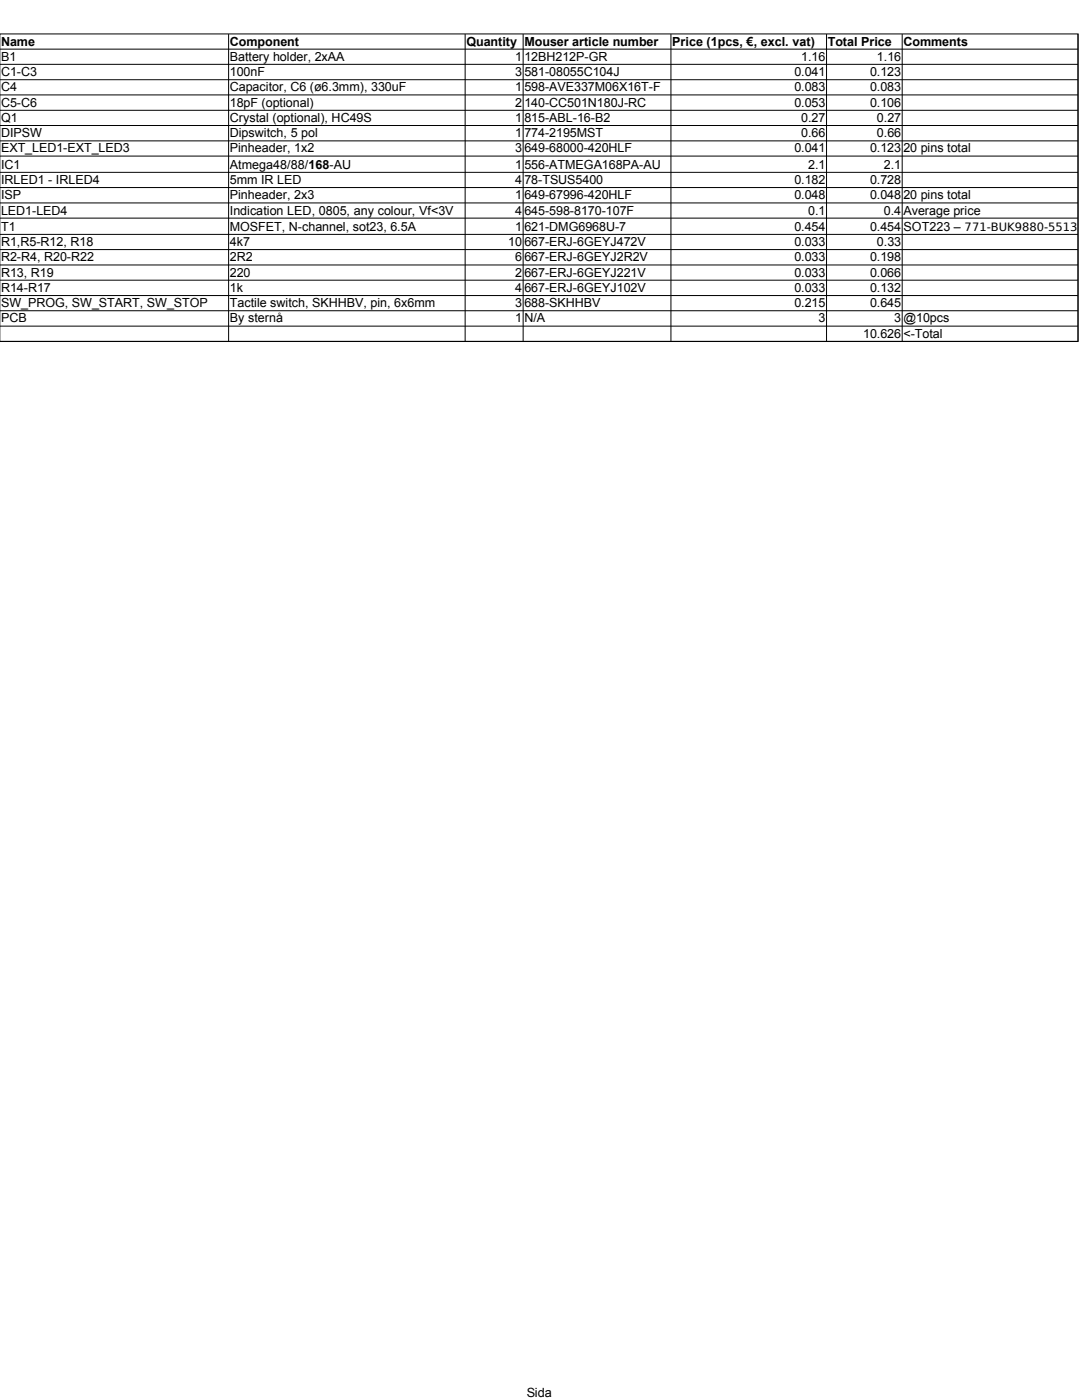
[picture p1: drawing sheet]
<svg xmlns="http://www.w3.org/2000/svg" width="216mm" height="279mm" viewBox="0 0 216 279" stroke-linecap="round" stroke-linejoin="round" font-family="sans-serif">
<defs><g id="words">
<g font-size="2.5">
<text x=".2" y="9.1">Name</text>
<text x="45.9" y="9.1">Component</text>
<text x="93.1" y="9.1">Quantity</text>
<text x="104.6" y="9.1">Mouser article number</text>
<text x="134.1" y="9.1">Price (1pcs, €, excl. vat)</text>
<text x="165.2" y="9.1">Total Price</text>
<text x="180.3" y="9.1">Comments</text>
<text x=".2" y="12.1">B1</text>
<text x=".2" y="15.2">C1-C3</text>
<text x="45.9" y="12.1">Battery holder, 2xAA</text>
<text x="45.9" y="15.2">100nF</text>
<text x="102.8" y="12.1">1</text>
<text x="102.8" y="15.2">3</text>
<text x="104.6" y="12.1">12BH212P-GR</text>
<text x="104.6" y="15.2">581-08055C104J</text>
<text x="158.5" y="15.2">0.041</text>
<text x="159.9" y="12.1">1.16</text>
<text x="173.6" y="15.2">0.123</text>
<text x="175" y="12.1">1.16</text>
<text x=".2" y="18.2">C4</text>
<text x=".2" y="21.3">C5-C6</text>
<text x="45.9" y="18.2">Capacitor, C6 (ø6.3mm), 330uF</text>
<text x="45.9" y="21.3">18pF (optional)</text>
<text x="102.8" y="18.2">1</text>
<text x="102.8" y="21.3">2</text>
<text x="104.6" y="18.2">598-AVE337M06X16T-F</text>
<text x="104.6" y="21.3">140-CC501N180J-RC</text>
<text x="158.5" y="18.2">0.083</text>
<text x="158.5" y="21.3">0.053</text>
<text x="173.6" y="18.2">0.083</text>
<text x="173.6" y="21.3">0.106</text>
<text x=".2" y="24.3">Q1</text>
<text x=".2" y="27.4">DIPSW</text>
<text x="45.9" y="24.3">Crystal (optional), HC49S</text>
<text x="45.9" y="27.4">Dipswitch, 5 pol</text>
<text x="102.8" y="24.3">1</text>
<text x="102.8" y="27.4">1</text>
<text x="104.6" y="24.3">815-ABL-16-B2</text>
<text x="104.6" y="27.4">774-2195MST</text>
<text x="159.9" y="24.3">0.27</text>
<text x="159.9" y="27.4">0.66</text>
<text x="175" y="24.3">0.27</text>
<text x="175" y="27.4">0.66</text>
<text x=".2" y="30.4">EXT_LED1-EXT_LED3</text>
<text x=".2" y="33.7">IC1</text>
<text x="45.9" y="30.4">Pinheader, 1x2</text>
<text x="45.9" y="33.7">Atmega48/88/168-AU</text>
<text x="102.8" y="30.4">3</text>
<text x="102.8" y="33.7">1</text>
<text x="104.6" y="30.4">649-68000-420HLF</text>
<text x="104.6" y="33.7">556-ATMEGA168PA-AU</text>
<text x="158.5" y="30.4">0.041</text>
<text x="161.3" y="33.7">2.1</text>
<text x="173.6" y="30.4">0.123</text>
<text x="176.4" y="33.7">2.1</text>
<text x="180.3" y="30.4">20 pins total</text>
<text x=".2" y="36.7">IRLED1 - IRLED4</text>
<text x=".2" y="39.8">ISP</text>
<text x="45.9" y="36.7">5mm IR LED</text>
<text x="45.9" y="39.8">Pinheader, 2x3</text>
<text x="102.8" y="36.7">4</text>
<text x="102.8" y="39.8">1</text>
<text x="104.6" y="36.7">78-TSUS5400</text>
<text x="104.6" y="39.8">649-67996-420HLF</text>
<text x="158.5" y="36.7">0.182</text>
<text x="158.5" y="39.8">0.048</text>
<text x="173.6" y="36.7">0.728</text>
<text x="173.6" y="39.8">0.048</text>
<text x="180.3" y="39.8">20 pins total</text>
<text x=".2" y="42.8">LED1-LED4</text>
<text x=".2" y="46.1">T1</text>
<text x="45.9" y="46.1">MOSFET, N-channel, sot23, 6.5A</text>
<text x="45.9" y="42.8">Indication LED, 0805, any colour, Vf&lt;3V</text>
<text x="102.8" y="42.8">4</text>
<text x="102.8" y="46.1">1</text>
<text x="104.6" y="42.8">645-598-8170-107F</text>
<text x="104.6" y="46.1">621-DMG6968U-7</text>
<text x="158.5" y="46.1">0.454</text>
<text x="161.3" y="42.8">0.1</text>
<text x="173.6" y="46.1">0.454</text>
<text x="176.4" y="42.8">0.4</text>
<text x="180.3" y="42.8">Average price</text>
<text x="180.3" y="46">SOT223 – 771-BUK9880-55135</text>
<text x=".2" y="49.1">R1,R5-R12, R18</text>
<text x=".2" y="52.1">R2-R4, R20-R22</text>
<text x="45.9" y="49.1">4k7</text>
<text x="45.9" y="52.1">2R2</text>
<text x="101.4" y="49.1">10</text>
<text x="102.8" y="52.1">6</text>
<text x="104.6" y="49.1">667-ERJ-6GEYJ472V</text>
<text x="104.6" y="52.1">667-ERJ-6GEYJ2R2V</text>
<text x="158.5" y="49.1">0.033</text>
<text x="158.5" y="52.1">0.033</text>
<text x="173.6" y="52.1">0.198</text>
<text x="175" y="49.1">0.33</text>
<text x=".2" y="55.2">R13, R19</text>
<text x=".2" y="58.2">R14-R17</text>
<text x="45.9" y="55.2">220</text>
<text x="45.9" y="58.2">1k</text>
<text x="102.8" y="55.2">2</text>
<text x="102.8" y="58.2">4</text>
<text x="104.6" y="55.2">667-ERJ-6GEYJ221V</text>
<text x="104.6" y="58.2">667-ERJ-6GEYJ102V</text>
<text x="158.5" y="55.2">0.033</text>
<text x="158.5" y="58.2">0.033</text>
<text x="173.6" y="55.2">0.066</text>
<text x="173.6" y="58.2">0.132</text>
<text x=".2" y="61.3">SW_PROG, SW_START, SW_STOP</text>
<text x=".2" y="64.3">PCB</text>
<text x="45.9" y="61.3">Tactile switch, SKHHBV, pin, 6x6mm</text>
<text x="45.9" y="64.3">By sternå</text>
<text x="102.8" y="61.3">3</text>
<text x="102.8" y="64.3">1</text>
<text x="104.6" y="61.3">688-SKHHBV</text>
<text x="104.6" y="64.3">N/A</text>
<text x="158.5" y="61.3">0.215</text>
<text x="163.3" y="64.3">3</text>
<text x="173.6" y="61.3">0.645</text>
<text x="178.4" y="64.3">3</text>
<text x="180.3" y="64.3">@10pcs</text>
<text x="172.2" y="67.4">10.626</text>
<text x="180.3" y="67.4">&lt;-Total</text>
<text x="105.1" y="278.8">Sida</text>
</g>
</g></defs>
<g fill="none" stroke="#000" stroke-width=".2">
<path d="M0 6.8h215.1v61.4h-215.1zM0 9.8h215.1M0 12.8h215.1M0 15.9h215.1M0 18.9h215.1M45.6 6.8v61.3M92.8 6.8v61.3M104.4 6.8v61.3M133.9 6.8v61.3M164.9 6.8v61.3M180 6.8v61.3M215.1 6.8v61.3h-215.1"/>
<path d="M0 22h215.1M0 25h215.1M0 28.1h215.1M0 31.2h215.1M0 34.4h215.1M0 37.4h215.1M0 40.5h215.1M0 43.5h215.1M0 46.8h215.1M0 49.8h215.1M0 52.9h215.1M0 55.9h215.1"/>
<path d="M0 59h215.1M0 62h215.1M0 65.1h215.1"/>
</g>
<use href="#words"/>
</svg>
